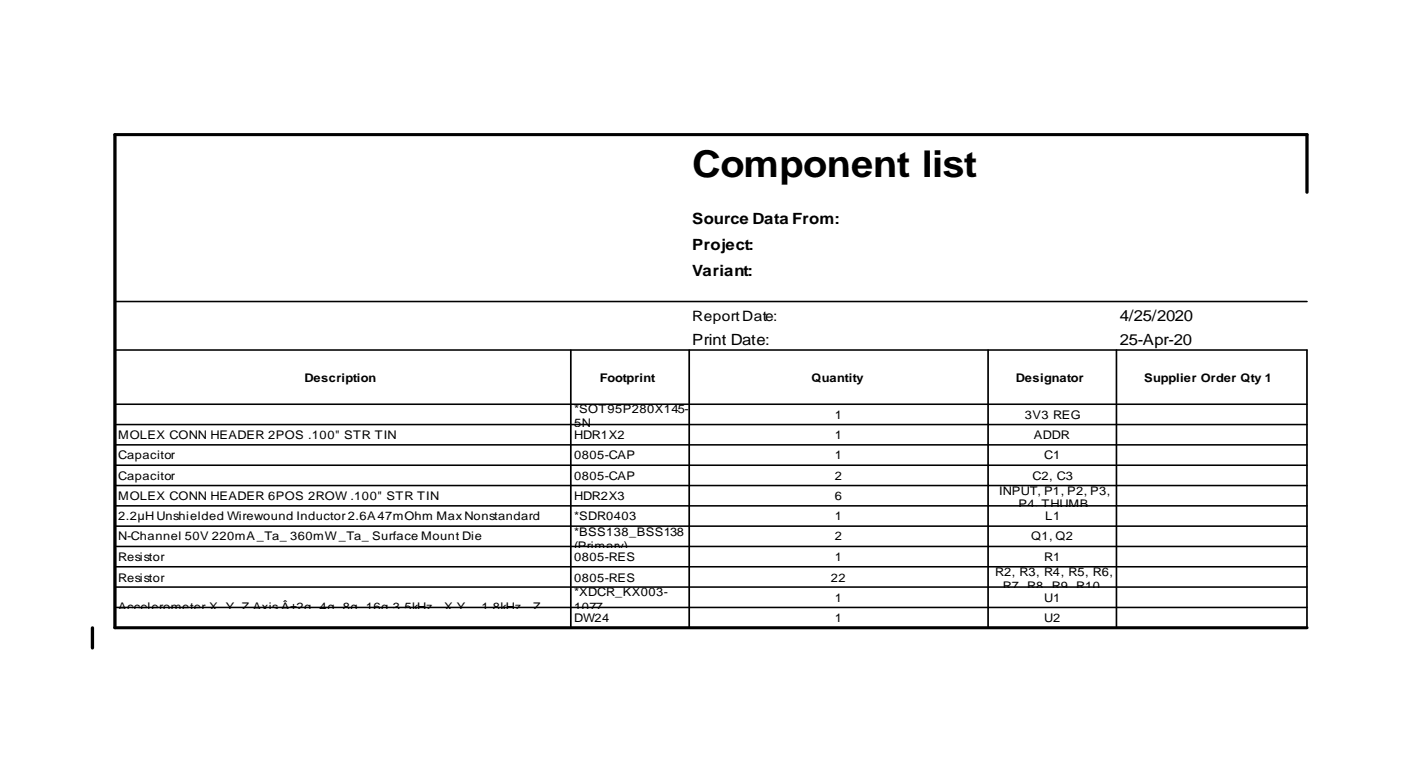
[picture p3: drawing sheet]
<svg xmlns="http://www.w3.org/2000/svg" width="264mm" height="144mm" viewBox="0 0 264 144" stroke-linecap="round" stroke-linejoin="round" font-family="sans-serif">
<defs><g id="words">
<text font-size="7" x="130.4" y="33.4">Component list</text>
<g font-size="2.9">
<text x="130.4" y="42.1">Source Data From:</text>
<text x="130.4" y="47.1">Project:</text>
<text x="130.4" y="52">Variant:</text>
<text x="130.4" y="65">Print Date:</text>
<text x="210.9" y="60.5">4/25/2020</text>
<text x="210.9" y="65">25-Apr-20</text>
</g>
<text font-size="2.7" x="130.4" y="60.5">ReportDate:</text>
<g font-size="2.2">
<text x="57.3" y="72">Description</text>
<text x="113" y="72">Footprint</text>
<text x="152.9" y="72">Quantity</text>
<text x="191.3" y="72">Designator</text>
<text x="215.5" y="72">Supplier Order Qty 1</text>
<text x="108.1" y="77.8">*SOT95P280X145-</text>
<text x="22.3" y="82.7">MOLEX CONN HEADER 2POS .100&quot; STR TIN</text>
<text x="108.1" y="80.5">5N</text>
<text x="108.1" y="82.7">HDR1X2</text>
<text x="157.2" y="78.9">1</text>
<text x="157.2" y="82.7">1</text>
<text x="193" y="78.9">3V3 REG</text>
<text x="194.7" y="82.7">ADDR</text>
<text x="22.3" y="86.5">Capacitor</text>
<text x="108.1" y="86.5">0805-CAP</text>
<text x="157.2" y="86.5">1</text>
<text x="196.6" y="86.5">C1</text>
<text x="22.3" y="90.4">Capacitor</text>
<text x="22.3" y="94.2">MOLEX CONN HEADER 6POS 2ROW .100&quot; STR TIN</text>
<text x="108.1" y="90.4">0805-CAP</text>
<text x="108.1" y="94.2">HDR2X3</text>
<text x="157.2" y="90.4">2</text>
<text x="157.2" y="94.2">6</text>
<text x="188.2" y="93.3">INPUT, P1, P2, P3,</text>
<text x="191.8" y="95.7">P4, THUMB</text>
<text x="194.5" y="90.4">C2, C3</text>
<text x="22.3" y="98">2.2µH Unshielded Wirewound Inductor 2.6A47mOhm Max Nonstandard</text>
<text x="22.3" y="101.8">N-Channel 50V 220mA_Ta_ 360mW_Ta_ Surface Mount Die</text>
<text x="108.1" y="98">*SDR0403</text>
<text x="108.1" y="100.9">*BSS138_BSS138</text>
<text x="157.2" y="98">1</text>
<text x="157.2" y="101.8">2</text>
<text x="194.2" y="101.8">Q1, Q2</text>
<text x="196.9" y="98">L1</text>
<text x="22.3" y="105.6">Resistor</text>
<text x="108.1" y="103.6">(Primary)</text>
<text x="108.1" y="105.6">0805-RES</text>
<text x="157.2" y="105.6">1</text>
<text x="196.6" y="105.6">R1</text>
<text x="22.3" y="109.6">Resistor</text>
<text x="108.1" y="109.6">0805-RES</text>
<text x="108.1" y="112.3">*XDCR_KX003-</text>
<text x="156.5" y="109.6">22</text>
<text x="157.2" y="113.4">1</text>
<text x="186.7" y="113.7">R11, R12U1</text>
<text x="187.5" y="108.5">R2, R3, R4, R5, R6,</text>
<text x="188.9" y="111.2">R7, R8, R9, R10,</text>
<text x="197.1" y="113.7">, R13, R14,</text>
<text x="22.3" y="115">Accelerometer X, Y, Z Axis Â±2g, 4g, 8g, 16g 3.5kHz _X,Y_, 1.8kHz _Z_</text>
<text x="22.3" y="117.5">12-LGA_2x2_</text>
<text x="108.1" y="115">1077</text>
<text x="108.1" y="117.3">DW24</text>
<text x="157.2" y="117.3">1</text>
<text x="186.7" y="116.4">R15, R16, R17, R18,</text>
<text x="186.7" y="119.1">R19, R20, R21, R22,</text>
<text x="196.6" y="117.3">U2</text>
</g>
</g></defs>
<path d="M246.2 36.2v-10.8h-224.6v92.9h224.6M17.4 118.3v3.8" fill="none" stroke="#000" stroke-width=".6"/>
<g fill="none" stroke="#000" stroke-width=".31">
<path d="M21.6 56.8h224.6M21.6 65.9h224.6v52.4M21.6 76.2h224.6M21.6 80h224.6M107.5 65.9v52.4M129.8 65.9v52.4M186.1 65.9v52.4M210.3 65.9v52.4M21.6 83.8h224.6M21.6 87.6h224.6M21.6 91.5h224.6M21.6 95.3h224.6"/>
<path d="M21.6 99.1h224.6M21.6 103h224.6M21.6 106.8h224.6M21.6 110.6h224.6M21.6 114.4h224.6"/>
</g>
<use href="#words"/>
</svg>
